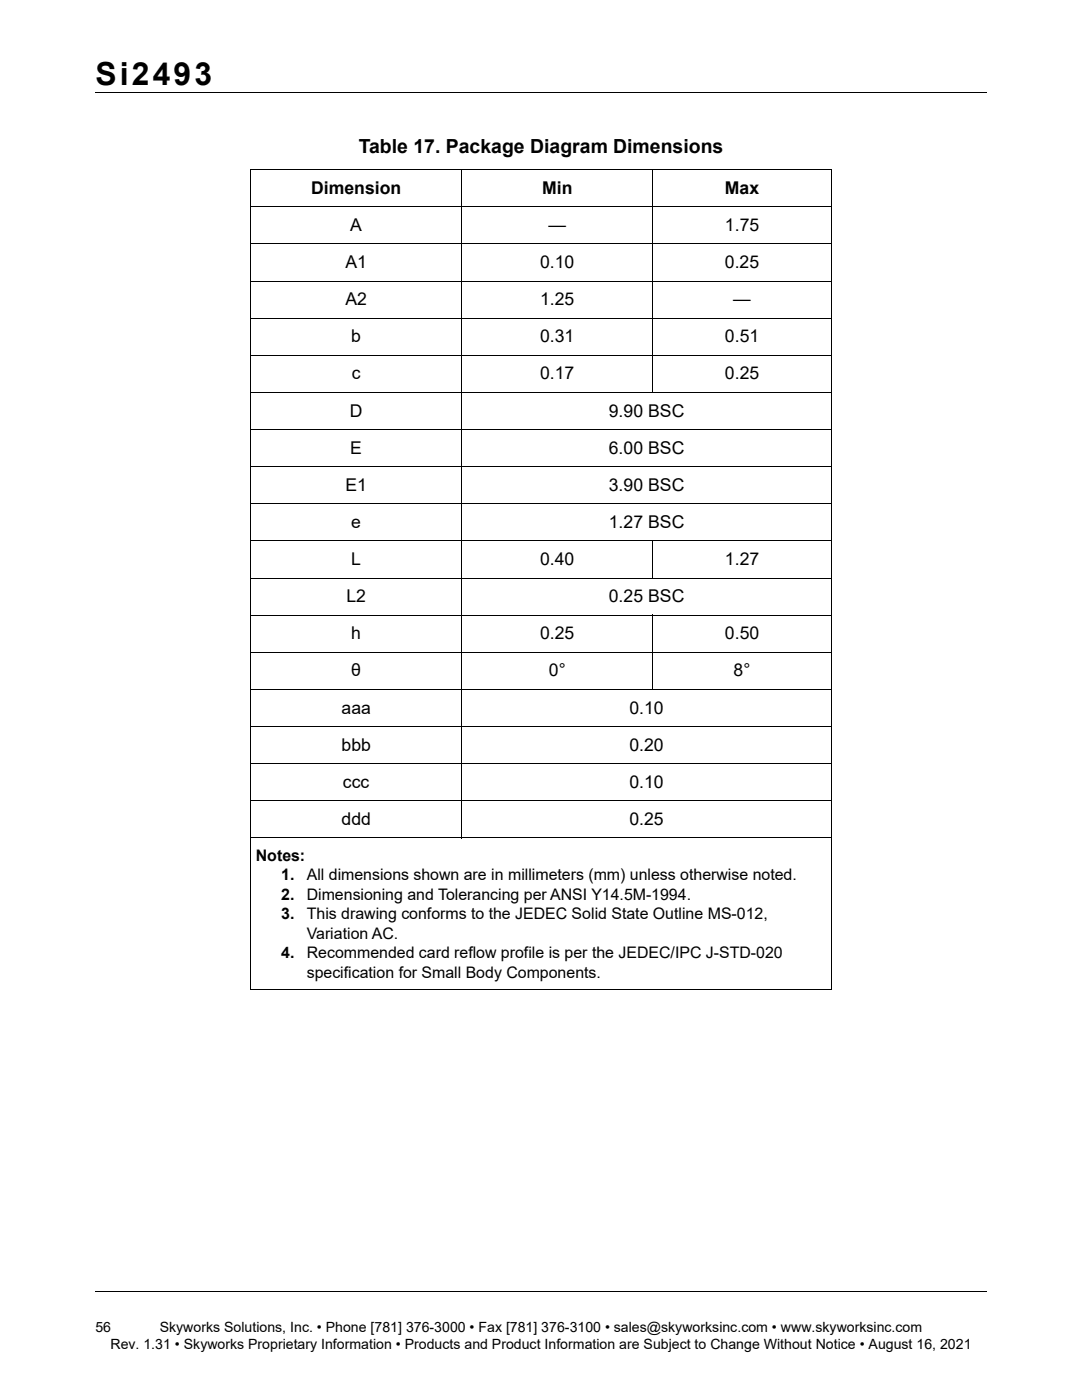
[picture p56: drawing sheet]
<svg xmlns="http://www.w3.org/2000/svg" width="216mm" height="279mm" viewBox="0 0 216 279" stroke-linecap="round" stroke-linejoin="round" font-family="sans-serif">
<defs><g id="words">
<text font-size="6.3" x="19" y="16.9">Si2493</text>
<text font-size="3.9" x="71.6" y="30.5">Table 17. Package Diagram Dimensions</text>
<g font-size="3.5">
<text x="62.1" y="38.7">Dimension</text>
<text x="108.2" y="38.7">Min</text>
<text x="144.7" y="38.7">Max</text>
<text x="69.9" y="46.1">A</text>
<text x="109.5" y="46.1">—</text>
<text x="144.7" y="46.1">1.75</text>
<text x="68.9" y="53.5">A1</text>
<text x="107.8" y="53.5">0.10</text>
<text x="144.6" y="53.5">0.25</text>
<text x="68.9" y="60.9">A2</text>
<text x="107.8" y="60.9">1.25</text>
<text x="146.3" y="60.9">—</text>
<text x="70.1" y="68.3">b</text>
<text x="107.8" y="68.3">0.31</text>
<text x="144.7" y="68.3">0.51</text>
<text x="70.2" y="75.7">c</text>
<text x="107.8" y="75.7">0.17</text>
<text x="144.7" y="75.7">0.25</text>
<text x="69.8" y="83.1">D</text>
<text x="121.5" y="83.1">9.90 BSC</text>
<text x="69.9" y="90.6">E</text>
<text x="121.5" y="90.6">6.00 BSC</text>
<text x="68.9" y="98">E1</text>
<text x="121.5" y="98">3.90 BSC</text>
<text x="70.1" y="105.4">e</text>
<text x="121.5" y="105.4">1.27 BSC</text>
<text x="70.1" y="112.8">L</text>
<text x="107.8" y="112.8">0.40</text>
<text x="144.7" y="112.8">1.27</text>
<text x="69.1" y="120.2">L2</text>
<text x="121.5" y="120.2">0.25 BSC</text>
<text x="70.1" y="127.6">h</text>
<text x="107.8" y="127.6">0.25</text>
<text x="144.7" y="127.6">0.50</text>
<text x="70.1" y="135">θ</text>
<text x="109.5" y="135">0°</text>
<text x="146.4" y="135">8°</text>
<text x="68.1" y="142.4">aaa</text>
<text x="125.6" y="142.4">0.10</text>
<text x="68.1" y="149.8">bbb</text>
<text x="125.6" y="149.8">0.20</text>
<text x="68.4" y="157.2">ccc</text>
<text x="125.6" y="157.2">0.10</text>
<text x="68.1" y="164.6">ddd</text>
<text x="125.6" y="164.6">0.25</text>
</g>
<g font-size="3.2">
<text x="51.1" y="171.8">Notes:</text>
<text x="56.1" y="175.7">1.</text>
<text x="56.1" y="179.6">2.</text>
<text x="61.2" y="175.7">All dimensions shown are in millimeters (mm) unless otherwise noted.</text>
<text x="61.2" y="179.6">Dimensioning and Tolerancing per ANSI Y14.5M-1994.</text>
<text x="56.1" y="183.5">3.</text>
<text x="61.2" y="183.5">This drawing conforms to the JEDEC Solid State Outline MS-012,</text>
<text x="56.1" y="191.2">4.</text>
<text x="61.2" y="187.3">Variation AC.</text>
<text x="61.2" y="191.2">Recommended card reflow profile is per the JEDEC/IPC J-STD-020</text>
<text x="61.2" y="195.1">specification for Small Body Components.</text>
</g>
<g font-size="2.8">
<text x="19" y="265.8">56</text>
<text x="22" y="269.3">Rev. 1.31 • Skyworks Proprietary Information • Products and Product Information are Subject to Change Without Notice • August 16, 2021</text>
<text x="31.9" y="265.8">Skyworks Solutions, Inc. • Phone [781] 376-3000 • Fax [781] 376-3100 • sales@skyworksinc.com • www.skyworksinc.com</text>
</g>
</g></defs>
<g fill="none" stroke="#000" stroke-width=".2">
<path d="M19 18.4h177.8M49.9 33.9h116.1M50 34v163.5M92.2 33.8v133.5M130.3 33.8v44.6M165.9 34v163.5M49.9 41.3h116.1M49.9 48.7h116.1M49.9 56.1h116.1M49.9 63.5h116.1M49.9 70.9h116.1M49.9 78.3h116.1"/>
<path d="M49.9 85.7h116.1M49.9 93.1h116.1M49.9 100.5h116.1M49.9 108h116.1M49.9 115.4h116.1M130.3 107.9v7.5M49.9 122.8h116.1M49.9 130.2h116.1M49.9 137.6h116.1M130.3 122.7v15M49.9 145h116.1M49.9 152.4h116.1"/>
<path d="M49.9 159.8h116.1M49.9 167.2h116.1M49.9 197.5h116.1M19.1 257.8h177.8"/>
</g>
<use href="#words"/>
</svg>
